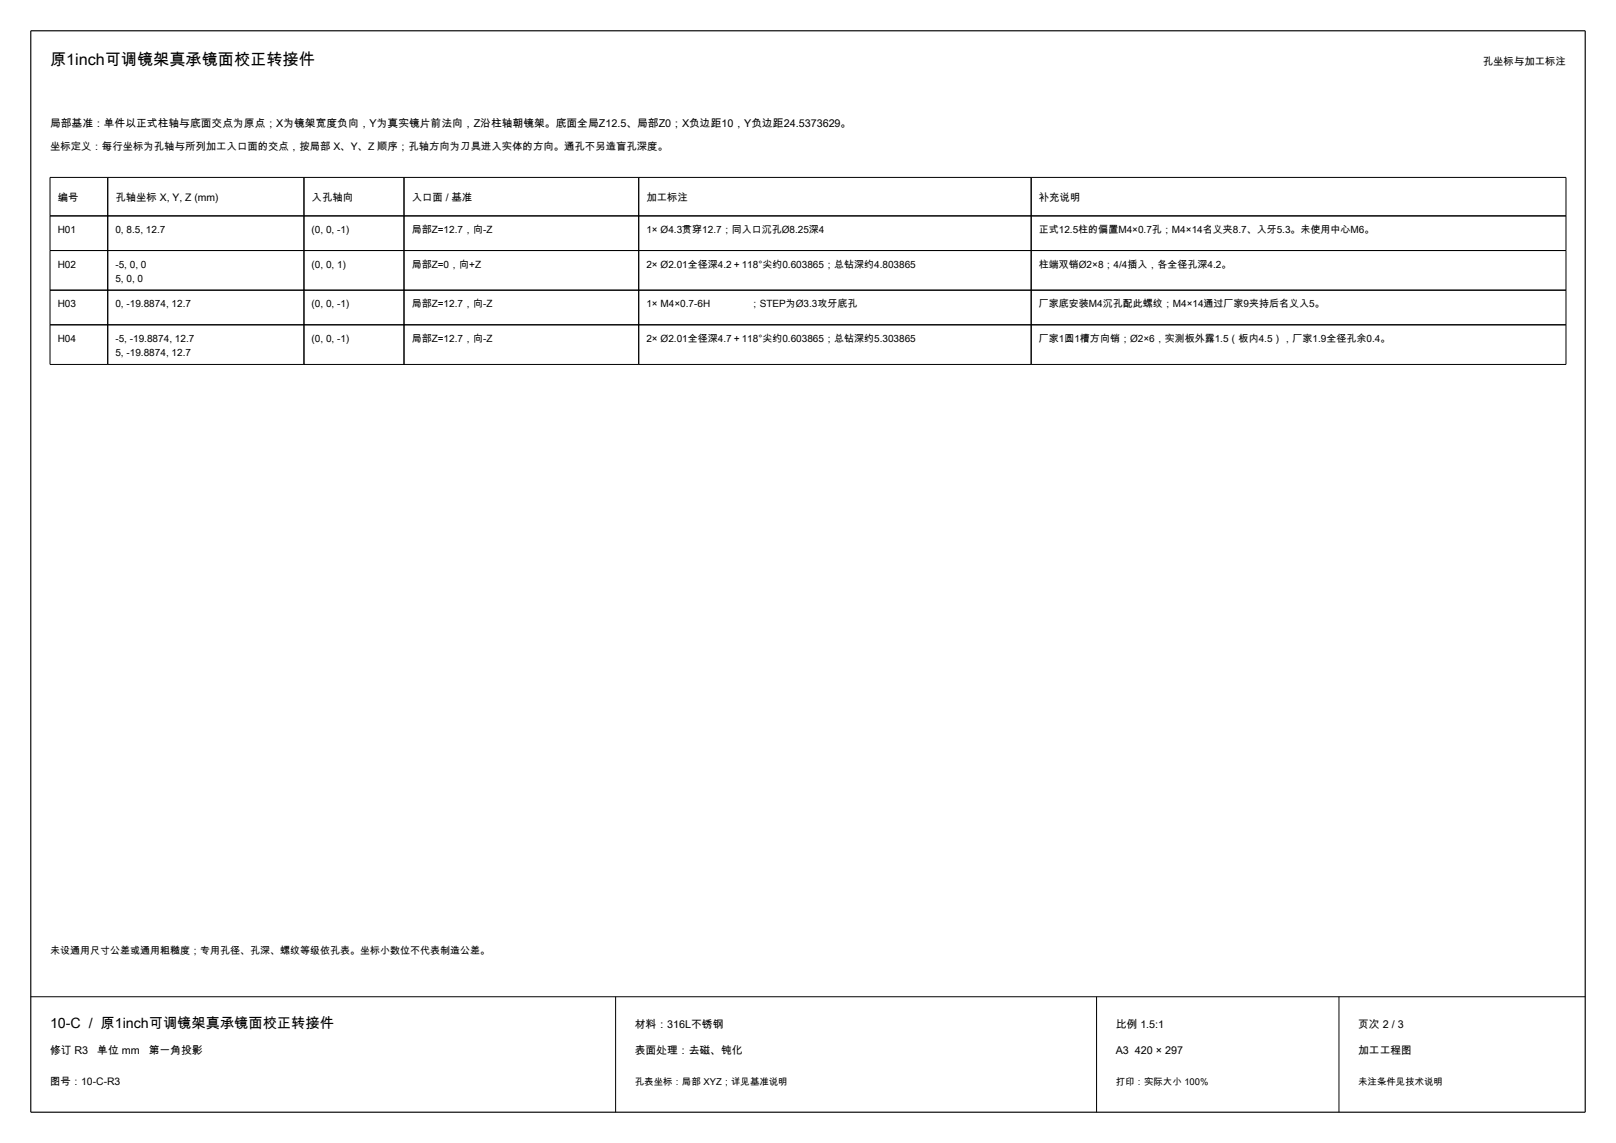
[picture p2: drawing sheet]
<svg xmlns="http://www.w3.org/2000/svg" width="420mm" height="297mm" viewBox="0 0 420 297" stroke-linecap="round" stroke-linejoin="round" font-family="sans-serif">
<defs><g id="words">
<text font-size="4.2" x="13" y="17">原1inch可调镜架真承镜面校正转接件</text>
<text font-size="3.7" x="13" y="267">10-C / 原1inch可调镜架真承镜面校正转接件</text>
<g font-size="2.8">
<text x="13" y="33">局部基准：单件以正式柱轴与底面交点为原点；X为镜架宽度负向，Y为真实镜片前法向，Z沿柱轴朝镜架。底面全局Z12.5、局部Z0；X负边距10，Y负边距24.5373629。</text>
<text x="165" y="267">材料：316L不锈钢</text>
<text x="290" y="267">比例 1.5:1</text>
<text x="353" y="267">页次 2 / 3</text>
<text x="13" y="274">修订 R3</text>
<text x="25.3" y="274">单位 mm</text>
<text x="38.6" y="274">第一角投影</text>
<text x="165" y="274">表面处理：去磁、钝化</text>
<text x="290" y="274">A3 420 × 297</text>
<text x="353" y="274">加工工程图</text>
</g>
<g font-size="2.7">
<text x="385.4" y="17">孔坐标与加工标注</text>
<text x="13" y="39.1">坐标定义：每行坐标为孔轴与所列加工入口面的交点，按局部 X、Y、Z 顺序；孔轴方向为刀具进入实体的方向。通孔不另造盲孔深度。</text>
<text x="15" y="52.1">编号</text>
<text x="30" y="52.1">孔轴坐标 X, Y, Z (mm)</text>
<text x="81" y="52.1">入孔轴向</text>
<text x="107" y="52.1">入口面 / 基准</text>
<text x="168" y="52.1">加工标注</text>
<text x="270" y="52.1">补充说明</text>
<text x="13" y="282">图号：10-C-R3</text>
</g>
<g font-size="2.6">
<text x="15" y="60.6">H01</text>
<text x="30" y="60.6">0, 8.5, 12.7</text>
<text x="81" y="60.6">(0, 0, -1)</text>
<text x="107" y="60.6">局部Z=12.7，向-Z</text>
<text x="168" y="60.6">1× Ø4.3贯穿12.7；同入口沉孔Ø8.25深4</text>
<text x="270" y="60.6">正式12.5柱的偏置M4×0.7孔；M4×14名义夹8.7、入牙5.3。未使用中心M6。</text>
<text x="15" y="69.6">H02</text>
<text x="30" y="69.6">-5, 0, 0</text>
<text x="81" y="69.6">(0, 0, 1)</text>
<text x="107" y="69.6">局部Z=0，向+Z</text>
<text x="168" y="69.6">2× Ø2.01全径深4.2＋118°尖约0.603865；总钻深约4.803865</text>
<text x="270" y="69.6">柱端双销Ø2×8；4/4插入，各全径孔深4.2。</text>
<text x="30" y="73.2">5, 0, 0</text>
<text x="15" y="79.9">H03</text>
<text x="30" y="79.9">0, -19.8874, 12.7</text>
<text x="81" y="79.9">(0, 0, -1)</text>
<text x="107" y="79.9">局部Z=12.7，向-Z</text>
<text x="168" y="79.9">1× M4×0.7-6H</text>
<text x="194.9" y="79.9">；STEP为Ø3.3攻牙底孔</text>
<text x="270" y="79.9">厂家底安装M4沉孔配此螺纹；M4×14通过厂家9夹持后名义入5。</text>
<text x="15" y="88.9">H04</text>
<text x="30" y="88.9">-5, -19.8874, 12.7</text>
<text x="81" y="88.9">(0, 0, -1)</text>
<text x="107" y="88.9">局部Z=12.7，向-Z</text>
<text x="168" y="88.9">2× Ø2.01全径深4.7＋118°尖约0.603865；总钻深约5.303865</text>
<text x="270" y="88.9">厂家1圆1槽方向销；Ø2×6，实测板外露1.5（板内4.5），厂家1.9全径孔余0.4。</text>
<text x="30" y="92.6">5, -19.8874, 12.7</text>
<text x="13" y="248">未设通用尺寸公差或通用粗糙度；专用孔径、孔深、螺纹等级依孔表。坐标小数位不代表制造公差。</text>
</g>
<g font-size="2.5">
<text x="165" y="282">孔表坐标：局部 XYZ；详见基准说明</text>
<text x="290" y="282">打印：实际大小 100%</text>
<text x="353" y="282">未注条件见技术说明</text>
</g>
</g></defs>
<path d="M8 8h404v281h-404z" fill="none" stroke="#000" stroke-width=".3"/>
<g fill="none" stroke="#000" stroke-width=".26">
<path d="M13 56.1h394M13 46.1h394v48.6h-394zM28 46.1v48.6M79 46.1v48.6M105 46.1v48.6M166 46.1v48.6M268 46.1v48.6M13 65.1h394M13 75.4h394M13 84.4h394M8 259h404M160 259v30"/>
<path d="M285 259v30M348 259v30"/>
</g>
<use href="#words"/>
</svg>
